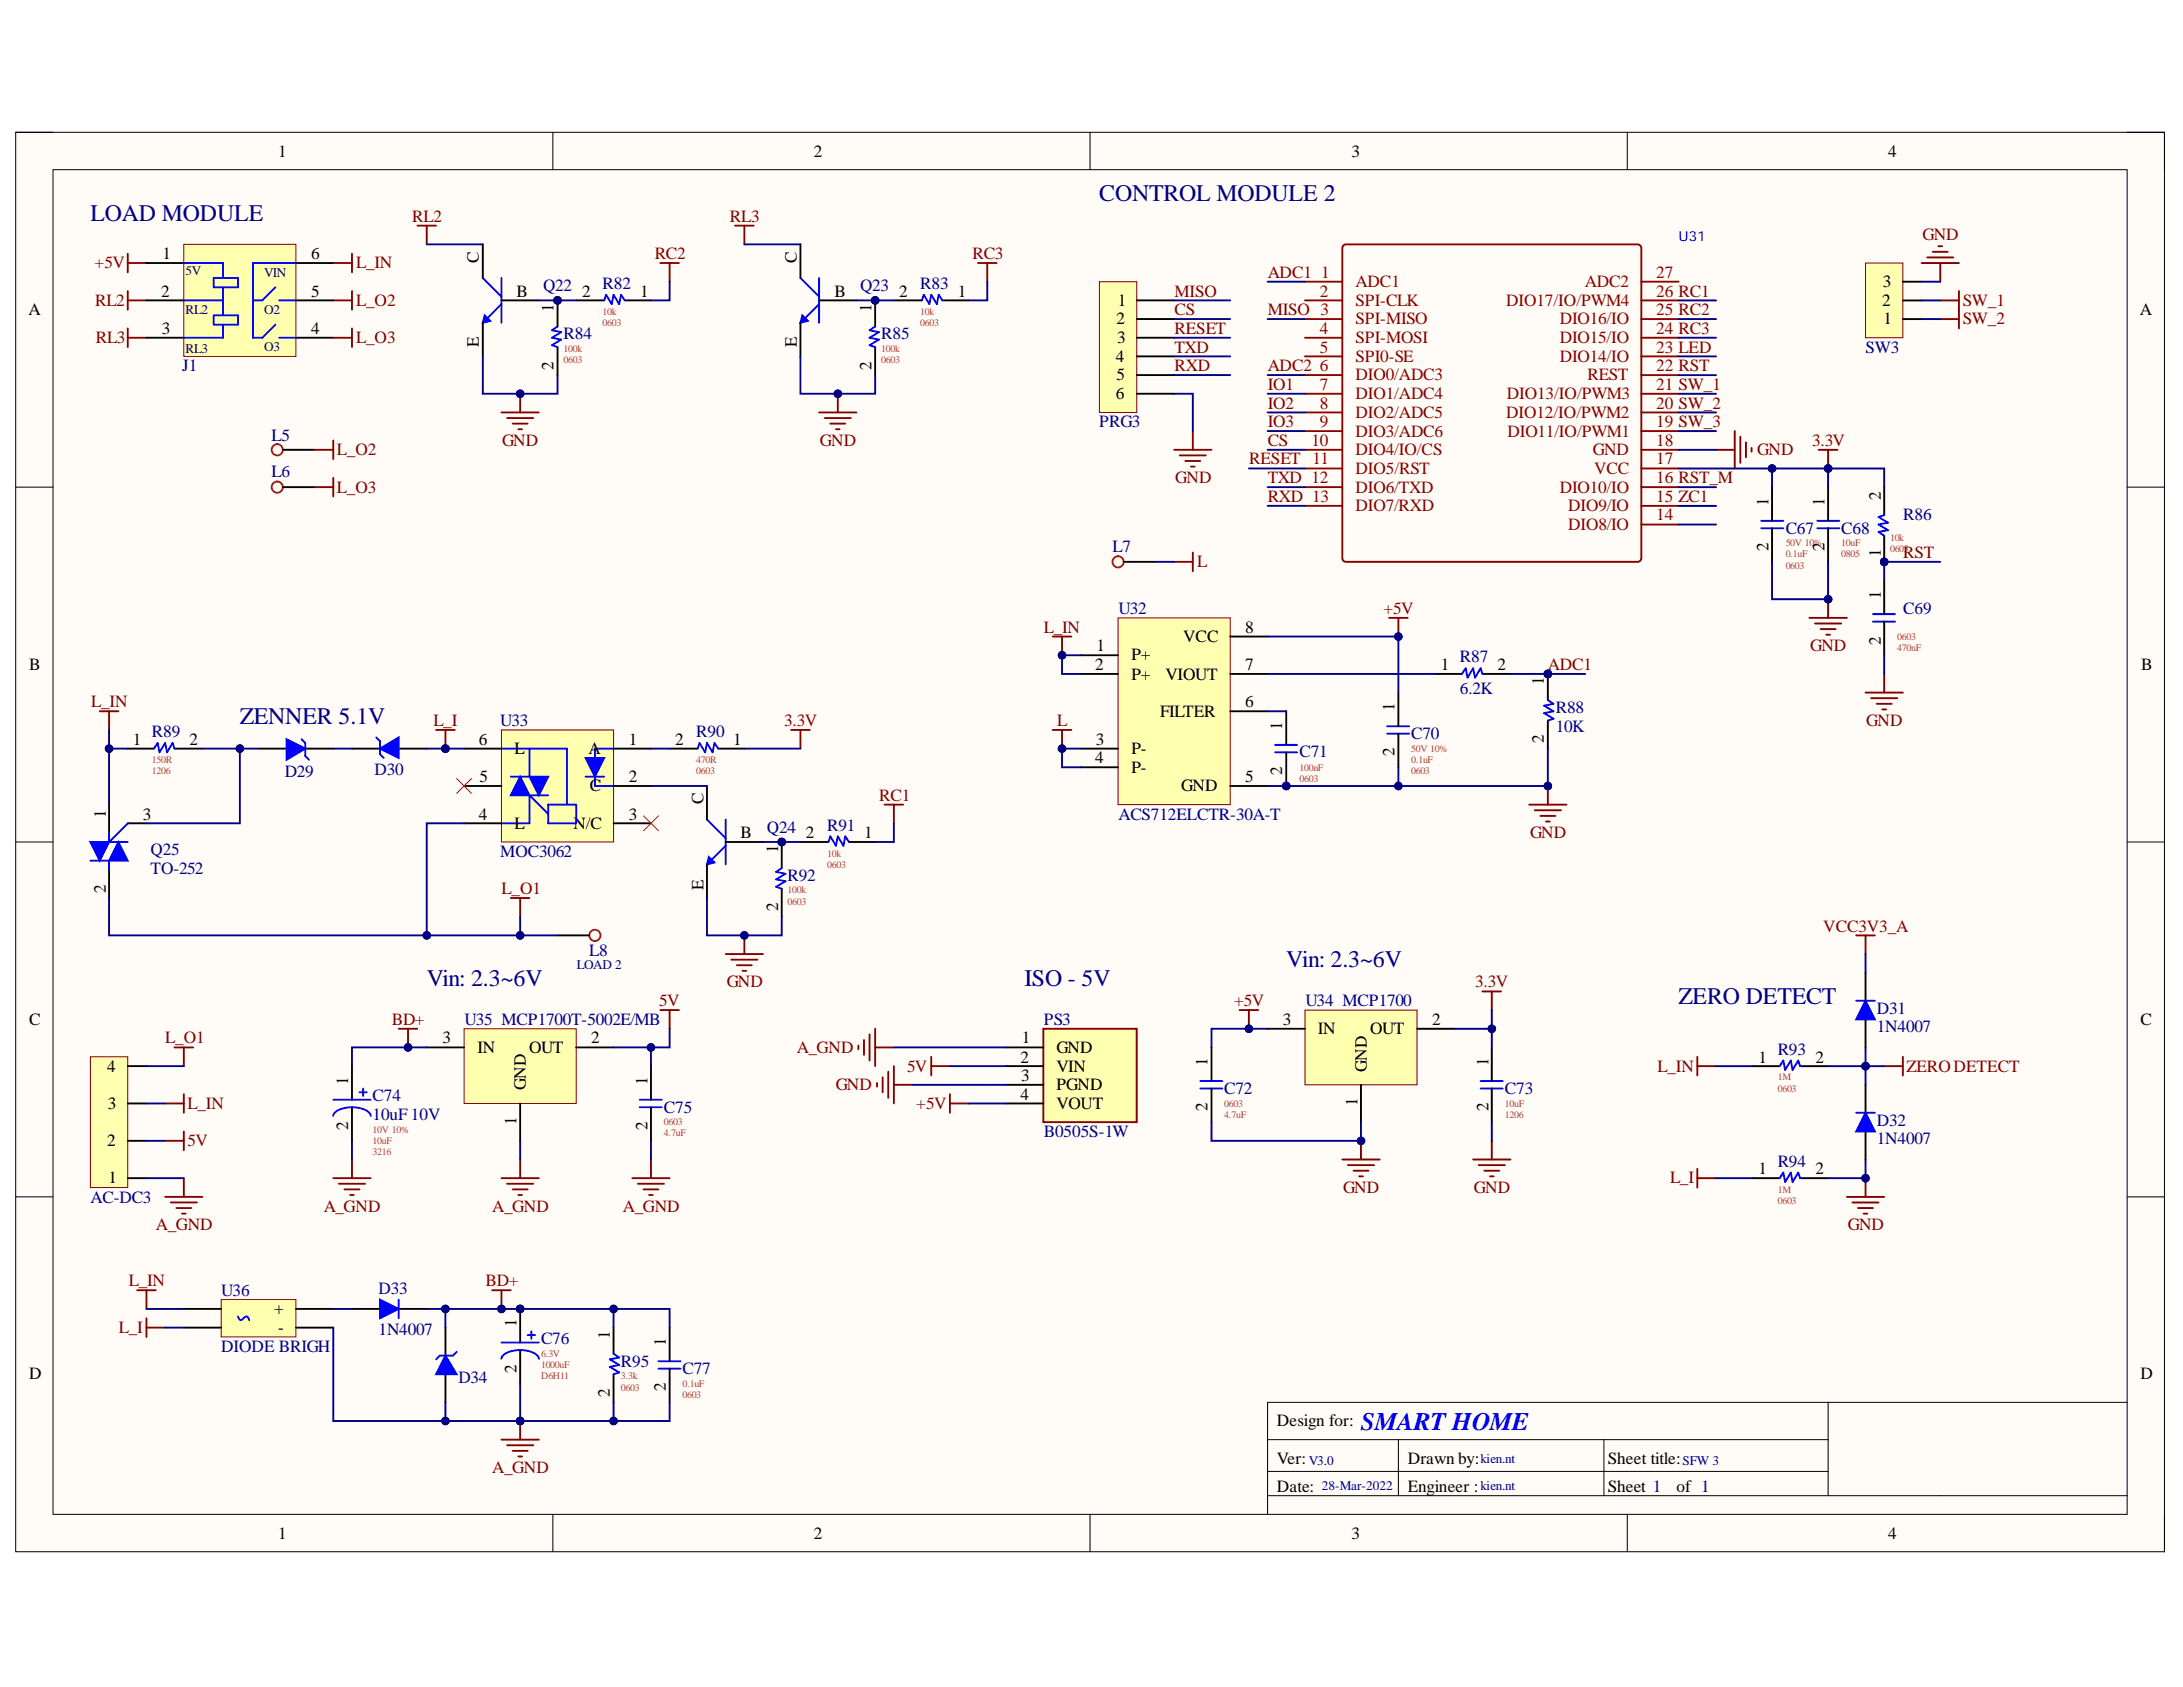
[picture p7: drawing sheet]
<svg xmlns="http://www.w3.org/2000/svg" width="279mm" height="216mm" viewBox="0 0 279 216" stroke-linecap="round" stroke-linejoin="round" font-family="sans-serif">
<defs><g id="words">
<text font-size="3.2" fill="#00f" x="174.2" y="183.1">SMART HOME</text>
<g font-size="3" fill="#000080">
<text x="11.6" y="28.2">LOAD MODULE</text>
<text x="140.7" y="25.8">CONTROL MODULE 2</text>
<text x="30.7" y="92.7">ZENNER 5.1V</text>
<text x="164.6" y="123.8">Vin: 2.3~6V</text>
<text x="54.6" y="126.2">Vin: 2.3~6V</text>
<text x="131.1" y="126.2">ISO - 5V</text>
<text x="214.8" y="128.5">ZERO DETECT</text>
</g>
<g font-size="2.2">
<text x="35.6" y="20">1</text>
<text x="104.2" y="20">2</text>
<text x="173" y="20">3</text>
<text x="241.7" y="20">4</text>
<text x="20.8" y="33.1">1</text>
<text x="39.8" y="33.1">6</text>
<text x="61.3" y="33.6" transform="rotate(-90 61.3 33.6)">C</text>
<text x="102" y="33.6" transform="rotate(-90 102 33.6)">C</text>
<text x="3.6" y="40.3">A</text>
<text x="20.6" y="38">2</text>
<text x="39.8" y="38">5</text>
<text x="66.1" y="38">B</text>
<text x="70.9" y="39.9" transform="rotate(-90 70.9 39.9)">1</text>
<text x="74.5" y="38">2</text>
<text x="81.9" y="38">1</text>
<text x="106.8" y="38">B</text>
<text x="111.5" y="39.9" transform="rotate(-90 111.5 39.9)">1</text>
<text x="115.1" y="38">2</text>
<text x="122.6" y="38">1</text>
<text x="142.9" y="41.5">2</text>
<text x="143.1" y="39.1">1</text>
<text x="240.9" y="39.1">2</text>
<text x="241" y="36.8">3</text>
<text x="241.1" y="41.5">1</text>
<text x="273.9" y="40.3">A</text>
<text x="20.7" y="42.7">3</text>
<text x="39.8" y="42.7">4</text>
<text x="61.3" y="44.5" transform="rotate(-90 61.3 44.5)">E</text>
<text x="70.9" y="47.3" transform="rotate(-90 70.9 47.3)">2</text>
<text x="102" y="44.5" transform="rotate(-90 102 44.5)">E</text>
<text x="111.5" y="47.3" transform="rotate(-90 111.5 47.3)">2</text>
<text x="142.8" y="46.3">4</text>
<text x="143" y="44">3</text>
<text x="142.8" y="51.1">6</text>
<text x="142.9" y="48.7">5</text>
<text x="226.3" y="64.7" transform="rotate(-90 226.3 64.7)">1</text>
<text x="233.5" y="64.7" transform="rotate(-90 233.5 64.7)">1</text>
<text x="240.7" y="64" transform="rotate(-90 240.7 64)">2</text>
<text x="226.3" y="70.5" transform="rotate(-90 226.3 70.5)">2</text>
<text x="233.5" y="70.5" transform="rotate(-90 233.5 70.5)">2</text>
<text x="240.7" y="71.2" transform="rotate(-90 240.7 71.2)">1</text>
<text x="240.7" y="76.7" transform="rotate(-90 240.7 76.7)">1</text>
<text x="140.4" y="83.3">1</text>
<text x="151.4" y="82.1">VCC</text>
<text x="159.4" y="81">8</text>
<text x="240.7" y="82.5" transform="rotate(-90 240.7 82.5)">2</text>
<text x="3.7" y="85.8">B</text>
<text x="140.2" y="85.8">2</text>
<text x="144.8" y="84.5">P+</text>
<text x="144.8" y="87">P+</text>
<text x="149.2" y="87">VIOUT</text>
<text x="159.4" y="85.8">7</text>
<text x="184.4" y="85.8">1</text>
<text x="191.7" y="85.8">2</text>
<text x="197.6" y="87.6" transform="rotate(-90 197.6 87.6)">1</text>
<text x="274" y="85.8">B</text>
<text x="17" y="95.3">1</text>
<text x="24.3" y="95.3">2</text>
<text x="61.3" y="95.3">6</text>
<text x="80.5" y="95.3">1</text>
<text x="86.4" y="95.3">2</text>
<text x="93.9" y="95.3">1</text>
<text x="140.3" y="95.3">3</text>
<text x="148.5" y="91.7">FILTER</text>
<text x="159.4" y="90.5">6</text>
<text x="164.1" y="93.4" transform="rotate(-90 164.1 93.4)">1</text>
<text x="178.5" y="91" transform="rotate(-90 178.5 91)">1</text>
<text x="197.6" y="95.1" transform="rotate(-90 197.6 95.1)">2</text>
<text x="61.4" y="100.1">5</text>
<text x="65.9" y="96.5">L</text>
<text x="75.3" y="96.5">A</text>
<text x="75.5" y="101.2">C</text>
<text x="80.5" y="100.1">2</text>
<text x="140.2" y="97.7">4</text>
<text x="144.8" y="96.5">P-</text>
<text x="144.8" y="98.9">P-</text>
<text x="151.2" y="101.2">GND</text>
<text x="159.4" y="100.1">5</text>
<text x="164.1" y="99.2" transform="rotate(-90 164.1 99.2)">2</text>
<text x="178.5" y="96.8" transform="rotate(-90 178.5 96.8)">2</text>
<text x="13.5" y="104.6" transform="rotate(-90 13.5 104.6)">1</text>
<text x="18.3" y="104.9">3</text>
<text x="61.3" y="104.9">4</text>
<text x="65.9" y="106.1">L</text>
<text x="73.4" y="106.1">N/C</text>
<text x="80.5" y="104.9">3</text>
<text x="90" y="102.9" transform="rotate(-90 90 102.9)">C</text>
<text x="94.8" y="107.2">B</text>
<text x="103.2" y="107.2">2</text>
<text x="110.6" y="107.2">1</text>
<text x="90" y="113.8" transform="rotate(-90 90 113.8)">E</text>
<text x="99.6" y="109.2" transform="rotate(-90 99.6 109.2)">1</text>
<text x="13.5" y="114.3" transform="rotate(-90 13.5 114.3)">2</text>
<text x="99.6" y="116.6" transform="rotate(-90 99.6 116.6)">2</text>
<text x="3.7" y="131.2">C</text>
<text x="164.2" y="131.2">3</text>
<text x="183.3" y="131.2">2</text>
<text x="274" y="131.2">C</text>
<text x="13.7" y="137.2">4</text>
<text x="56.7" y="133.5">3</text>
<text x="61.1" y="134.7">IN</text>
<text x="67.7" y="134.7">OUT</text>
<text x="75.7" y="133.5">2</text>
<text x="130.6" y="136">2</text>
<text x="130.8" y="133.5">1</text>
<text x="135.2" y="134.7">GND</text>
<text x="135.2" y="137.2">VIN</text>
<text x="154.6" y="136.4" transform="rotate(-90 154.6 136.4)">1</text>
<text x="168.7" y="132.3">IN</text>
<text x="174.9" y="137.2" transform="rotate(-90 174.9 137.2)">GND</text>
<text x="175.4" y="132.3">OUT</text>
<text x="190.5" y="136.4" transform="rotate(-90 190.5 136.4)">1</text>
<text x="225.1" y="136">1</text>
<text x="232.4" y="136">2</text>
<text x="13.8" y="141.9">3</text>
<text x="44.6" y="138.9" transform="rotate(-90 44.6 138.9)">1</text>
<text x="66.1" y="143.9" transform="rotate(-90 66.1 143.9)">1</text>
<text x="67.3" y="139.5" transform="rotate(-90 67.3 139.5)">GND</text>
<text x="82.9" y="138.9" transform="rotate(-90 82.9 138.9)">1</text>
<text x="130.6" y="140.7">4</text>
<text x="130.7" y="138.3">3</text>
<text x="135.2" y="139.5">PGND</text>
<text x="135.2" y="141.9">VOUT</text>
<text x="154.6" y="142.2" transform="rotate(-90 154.6 142.2)">2</text>
<text x="173.8" y="141.6" transform="rotate(-90 173.8 141.6)">1</text>
<text x="190.5" y="142.2" transform="rotate(-90 190.5 142.2)">2</text>
<text x="13.7" y="146.7">2</text>
<text x="44.6" y="144.6" transform="rotate(-90 44.6 144.6)">2</text>
<text x="82.9" y="144.6" transform="rotate(-90 82.9 144.6)">2</text>
<text x="13.9" y="151.4">1</text>
<text x="225.1" y="150.3">1</text>
<text x="232.4" y="150.3">2</text>
<text x="35.1" y="168.2">+</text>
<text x="35.6" y="170.6">-</text>
<text x="66.1" y="169.9" transform="rotate(-90 66.1 169.9)">1</text>
<text x="78" y="171.3" transform="rotate(-90 78 171.3)">1</text>
<text x="85.2" y="172.3" transform="rotate(-90 85.2 172.3)">1</text>
<text x="3.7" y="176.5">D</text>
<text x="66.1" y="175.7" transform="rotate(-90 66.1 175.7)">2</text>
<text x="78" y="178.7" transform="rotate(-90 78 178.7)">2</text>
<text x="85.2" y="178.1" transform="rotate(-90 85.2 178.1)">2</text>
<text x="274" y="176.5">D</text>
<text x="163.4" y="182.5">Design for:</text>
<text x="163.4" y="187.4">Ver:</text>
<text x="163.4" y="190.9">Date:</text>
<text x="180.2" y="187.4">Drawn by:</text>
<text x="180.2" y="190.9">Engineer :</text>
<text x="205.8" y="187.4">Sheet title:</text>
<text x="205.8" y="190.9">Sheet 1</text>
<text x="214.6" y="190.9">of 1</text>
<text x="35.6" y="196.9">1</text>
<text x="104.2" y="196.9">2</text>
<text x="173" y="196.9">3</text>
<text x="241.7" y="196.9">4</text>
</g>
<g font-size="2.2" fill="#800000">
<text x="52.8" y="28.4">RL2</text>
<text x="93.4" y="28.4">RL3</text>
<text x="12.1" y="34.3">+5V</text>
<text x="45.6" y="34.3">L_IN</text>
<text x="83.8" y="33.1">RC2</text>
<text x="124.5" y="33.1">RC3</text>
<text x="162.3" y="35.6">ADC1</text>
<text x="246" y="30.8">GND</text>
<text x="12.2" y="39.1">RL2</text>
<text x="45.6" y="39.1">L_O2</text>
<text x="150.3" y="38">MISO</text>
<text x="150.3" y="40.3">CS</text>
<text x="162.3" y="40.3">MISO 3</text>
<text x="251.2" y="39.1">SW_1</text>
<text x="251.2" y="41.5">SW_2</text>
<text x="12.3" y="44">RL3</text>
<text x="45.6" y="44">L_O3</text>
<text x="150.3" y="42.7">RESET</text>
<text x="150.3" y="45.1">TXD</text>
<text x="150.3" y="47.5">RXD</text>
<text x="162.3" y="47.5">ADC2</text>
<text x="162.3" y="49.9">IO1</text>
<text x="162.3" y="52.3">IO2</text>
<text x="43.1" y="58.2">L_O2</text>
<text x="64.3" y="57.1">GND</text>
<text x="104.9" y="57.1">GND</text>
<text x="159.9" y="59.4">RESET 11</text>
<text x="162.3" y="57.1">CS</text>
<text x="162.3" y="54.7">IO3</text>
<text x="224.9" y="58.2">GND</text>
<text x="231.9" y="57.1">3.3V</text>
<text x="43.1" y="63.1">L_O3</text>
<text x="150.4" y="61.9">GND</text>
<text x="162.3" y="64.2">RXD 13</text>
<text x="162.3" y="61.9">TXD 12</text>
<text x="243.6" y="71.4">RST</text>
<text x="153.2" y="72.6">L</text>
<text x="133.6" y="81">L_IN</text>
<text x="177.1" y="78.6">+5V</text>
<text x="231.7" y="83.3">GND</text>
<text x="198.1" y="85.8">ADC1</text>
<text x="11.7" y="90.5">L_IN</text>
<text x="55.5" y="92.9">L_I</text>
<text x="100.4" y="92.9">3.3V</text>
<text x="135.3" y="92.9">L</text>
<text x="238.9" y="92.9">GND</text>
<text x="112.5" y="102.5">RC1</text>
<text x="195.8" y="107.2">GND</text>
<text x="64.2" y="114.4">L_O1</text>
<text x="233.4" y="119.2">VCC3V3_A</text>
<text x="50.1" y="131.2">BD+</text>
<text x="84.4" y="128.8">5V</text>
<text x="93" y="126.3">GND</text>
<text x="157.9" y="128.8">+5V</text>
<text x="188.8" y="126.3">3.3V</text>
<text x="21.1" y="133.5">L_O1</text>
<text x="102" y="134.7">A_GND</text>
<text x="116.1" y="137.2">5V</text>
<text x="212.1" y="137.2">L_IN</text>
<text x="244" y="137.2">ZERODETECT</text>
<text x="24" y="141.9">L_IN</text>
<text x="107" y="139.5">GND</text>
<text x="117.3" y="141.9">+5V</text>
<text x="24" y="146.7">5V</text>
<text x="41.4" y="155.1">A_GND</text>
<text x="63" y="155.1">A_GND</text>
<text x="79.7" y="155.1">A_GND</text>
<text x="171.9" y="152.6">GND</text>
<text x="188.6" y="152.6">GND</text>
<text x="213.7" y="151.4">L_I</text>
<text x="20" y="157.4">A_GND</text>
<text x="236.5" y="157.4">GND</text>
<text x="16.5" y="164.6">L_IN</text>
<text x="62.1" y="164.6">BD+</text>
<text x="15.2" y="170.6">L_I</text>
<text x="63" y="188.5">A_GND</text>
</g>
<g font-size="2.2" fill="#800">
<text x="169.1" y="35.6">1</text>
<text x="212" y="35.6">27</text>
<text x="168.9" y="38">2</text>
<text x="173.5" y="41.5">SPI-MISO</text>
<text x="173.5" y="39.1">SPI-CLK</text>
<text x="173.5" y="36.8">ADC1</text>
<text x="192.8" y="39.1">DIO17/IO/PWM4</text>
<text x="199.6" y="41.5">DIO16/IO</text>
<text x="202.8" y="36.8">ADC2</text>
<text x="212" y="38">26 RC1</text>
<text x="212" y="40.3">25 RC2</text>
<text x="168.9" y="47.5">6</text>
<text x="168.9" y="45.1">5</text>
<text x="168.9" y="42.7">4</text>
<text x="173.5" y="46.3">SPI0-SE</text>
<text x="173.5" y="44">SPI-MOSI</text>
<text x="199.6" y="44">DIO15/IO</text>
<text x="199.6" y="46.3">DIO14/IO</text>
<text x="212" y="42.7">24 RC3</text>
<text x="212" y="45.1">23 LED</text>
<text x="212" y="47.5">22 RST</text>
<text x="168.9" y="52.3">8</text>
<text x="168.9" y="49.9">7</text>
<text x="173.5" y="53.5">DIO2/ADC5</text>
<text x="173.5" y="51.1">DIO1/ADC4</text>
<text x="173.5" y="48.7">DIO0/ADC3</text>
<text x="192.8" y="53.5">DIO12/IO/PWM2</text>
<text x="192.9" y="51.1">DIO13/IO/PWM3</text>
<text x="203.2" y="48.7">REST</text>
<text x="212" y="49.9">21 SW_1</text>
<text x="212" y="52.3">20 SW_2</text>
<text x="167.8" y="57.1">10</text>
<text x="168.9" y="54.7">9</text>
<text x="173.5" y="58.2">DIO4/IO/CS</text>
<text x="173.5" y="55.9">DIO3/ADC6</text>
<text x="192.9" y="55.9">DIO11/IO/PWM1</text>
<text x="203.9" y="58.2">GND</text>
<text x="212" y="54.7">19 SW_3</text>
<text x="212" y="57.1">18</text>
<text x="212" y="59.4">17</text>
<text x="173.5" y="65.4">DIO7/RXD</text>
<text x="173.5" y="63.1">DIO6/TXD</text>
<text x="173.5" y="60.7">DIO5/RST</text>
<text x="199.6" y="63.1">DIO10/IO</text>
<text x="200.7" y="65.4">DIO9/IO</text>
<text x="204" y="60.7">VCC</text>
<text x="212" y="61.9">16 RST_M</text>
<text x="212" y="64.2">15 ZC1</text>
<text x="200.7" y="67.8">DIO8/IO</text>
<text x="212" y="66.6">14</text>
</g>
<g font-size="2.2" fill="#000080">
<text x="69.5" y="37.2">Q22</text>
<text x="77.1" y="37">R82</text>
<text x="110.1" y="37.2">Q23</text>
<text x="117.8" y="37">R83</text>
<text x="23.3" y="47.5">J1</text>
<text x="72.1" y="43.4">R84</text>
<text x="112.8" y="43.4">R85</text>
<text x="238.8" y="45.1">SW3</text>
<text x="34.8" y="56.4">L5</text>
<text x="140.7" y="54.7">PRG3</text>
<text x="34.8" y="61.1">L6</text>
<text x="142.4" y="70.7">L7</text>
<text x="228.5" y="68.3">C67</text>
<text x="235.6" y="68.3">C68</text>
<text x="243.6" y="66.6">R86</text>
<text x="143.1" y="78.6">U32</text>
<text x="243.6" y="78.6">C69</text>
<text x="186.9" y="84.8">R87</text>
<text x="186.9" y="88.8">6.2K</text>
<text x="19.4" y="94.3">R89</text>
<text x="64" y="92.9">U33</text>
<text x="89.1" y="94.3">R90</text>
<text x="180.6" y="94.6">C70</text>
<text x="199.1" y="91.3">R88</text>
<text x="199.1" y="93.6">10K</text>
<text x="36.4" y="99.4">D29</text>
<text x="47.9" y="99.1">D30</text>
<text x="166.3" y="96.9">C71</text>
<text x="98.2" y="106.6">Q24</text>
<text x="105.9" y="106.3">R91</text>
<text x="143.1" y="104.9">ACS712ELCTR-30A-T</text>
<text x="19.3" y="109.4">Q25</text>
<text x="19.3" y="111.8">TO-252</text>
<text x="64" y="109.6">MOC3062</text>
<text x="100.8" y="112.7">R92</text>
<text x="75.4" y="122.3">L8</text>
<text x="59.4" y="131.2">U35 MCP1700T-5002E/MB</text>
<text x="133.6" y="131.2">PS3</text>
<text x="167.1" y="128.8">U34 MCP1700</text>
<text x="240.2" y="129.7">D31</text>
<text x="227.5" y="135">R93</text>
<text x="240.2" y="132.1">1N4007</text>
<text x="47.7" y="141">C74</text>
<text x="47.7" y="143.3">10uF 10V</text>
<text x="85" y="142.4">C75</text>
<text x="156.7" y="140">C72</text>
<text x="192.6" y="140">C73</text>
<text x="133.6" y="145.5">B0505S-1W</text>
<text x="227.5" y="149.3">R94</text>
<text x="240.2" y="144.1">D32</text>
<text x="240.2" y="146.5">1N4007</text>
<text x="11.6" y="153.9">AC-DC3</text>
<text x="28.3" y="165.8">U36</text>
<text x="48.4" y="165.6">D33</text>
<text x="28.3" y="173">DIODE BRIGH</text>
<text x="48.4" y="170.8">1N4007</text>
<text x="69.2" y="172.1">C76</text>
<text x="58.7" y="177.1">D34</text>
<text x="79.5" y="174.9">R95</text>
<text x="87.3" y="175.9">C77</text>
</g>
<text font-size="1.8" fill="#00f" x="214.8" y="30.9">U31</text>
<g font-size="1.7" fill="#000080">
<text x="23.8" y="35.2">5V</text>
<text x="33.8" y="35.4">VIN</text>
<text x="23.8" y="40.2">RL2</text>
<text x="33.8" y="40.2">O2</text>
<text x="23.8" y="45.2">RL3</text>
<text x="33.8" y="45">O3</text>
<text x="73.8" y="124.1">LOAD 2</text>
<text x="167.5" y="187.4">V3.0</text>
<text x="169.2" y="190.7">28-Mar-2022</text>
<text x="189.5" y="187.2">kien.nt</text>
<text x="189.5" y="190.7">kien.nt</text>
<text x="215.4" y="187.4">SFW 3</text>
</g>
<g font-size="1.3" fill="#cc4125">
<text x="77.1" y="40.3">10k</text>
<text x="77.1" y="41.7">0603</text>
<text x="117.8" y="40.3">10k</text>
<text x="117.8" y="41.7">0603</text>
<text x="72.1" y="45.1">100k</text>
<text x="72.1" y="46.5">0603</text>
<text x="112.8" y="45.1">100k</text>
<text x="112.8" y="46.5">0603</text>
<text x="228.5" y="69.9">50V 10%</text>
<text x="228.5" y="71.3">0.1uF</text>
<text x="235.6" y="69.9">10uF</text>
<text x="235.6" y="71.3">0805</text>
<text x="241.9" y="69.2">10k</text>
<text x="241.9" y="70.7">0603</text>
<text x="228.5" y="72.8">0603</text>
<text x="242.8" y="81.9">0603</text>
<text x="242.8" y="83.3">470nF</text>
<text x="19.4" y="97.6">150R</text>
<text x="19.4" y="99.1">1206</text>
<text x="89.1" y="97.6">470R</text>
<text x="89.1" y="99.1">0603</text>
<text x="166.3" y="98.6">100nF</text>
<text x="166.3" y="100.1">0603</text>
<text x="180.6" y="96.2">50V 10%</text>
<text x="180.6" y="97.6">0.1uF</text>
<text x="180.6" y="99.1">0603</text>
<text x="105.9" y="109.6">10k</text>
<text x="105.9" y="111.1">0603</text>
<text x="100.8" y="114.3">100k</text>
<text x="100.8" y="115.8">0603</text>
<text x="156.7" y="141.6">0603</text>
<text x="156.7" y="143.1">4.7uF</text>
<text x="192.6" y="141.6">10uF</text>
<text x="192.6" y="143.1">1206</text>
<text x="227.5" y="138.3">1M</text>
<text x="227.5" y="139.7">0603</text>
<text x="47.7" y="144.9">10V 10%</text>
<text x="47.7" y="146.4">10uF</text>
<text x="47.7" y="147.8">3216</text>
<text x="85" y="144">0603</text>
<text x="85" y="145.4">4.7uF</text>
<text x="227.5" y="152.6">1M</text>
<text x="227.5" y="154.1">0603</text>
<text x="69.2" y="173.7">6.3V</text>
<text x="69.2" y="175.1">1000uF</text>
<text x="69.2" y="176.5">D6H11</text>
<text x="79.5" y="176.5">3.3k</text>
<text x="79.5" y="178">0603</text>
<text x="87.3" y="177.5">0.1uF</text>
<text x="87.3" y="178.9">0603</text>
</g>
</g></defs>
<path d="M2 16.9h275v181.7h-275z" fill-rule="evenodd" fill="#fffcf8"/>
<path d="M2 16.9h275v181.7h-275z" fill="none" stroke="#000" stroke-width=".13"/>
<path d="M6.8 21.7h265.4v172.1h-265.4z" fill-rule="evenodd" fill="#fffcf8"/>
<g fill="none" stroke="#000" stroke-width=".13">
<path d="M2 16.9h4.8M70.8 16.9v4.8M139.5 16.9v4.8M208.3 16.9v4.8M272.2 16.9h4.8v4.8M6.8 21.7h265.4v172.1h-265.4zM2 62.3h4.8M272.2 62.3h4.8M2 107.8h4.8M272.2 107.8h4.8M2 153.2h4.8M272.2 153.2h4.8"/>
<path d="M70.8 193.8v4.8M139.5 193.8v4.8M208.3 193.8v4.8M277 193.8v4.8"/>
</g>
<circle cx="143.1" cy="71.9" r=".72" fill="none" stroke="#f00" stroke-width=".24"/>
<path d="M143.8 71.9h4.1" fill="none" stroke="#000" stroke-width=".24"/>
<path d="M134.7 93.4h2.4M135.9 93.4v2.4" fill="none" stroke="#800000" stroke-width=".24"/>
<circle cx="135.9" cy="95.8" r=".48" fill="#000080"/>
<circle cx="135.9" cy="95.8" r=".48" fill="none" stroke="#000080" stroke-width=".13"/>
<path d="M248.3 38.4h2.4M250.7 37.2v2.4" fill="none" stroke="#800000" stroke-width=".24"/>
<path d="M143.1 79.1h14.4v23.9h-14.4z" fill-rule="evenodd" fill="#ffffb0"/>
<path d="M143.1 79.1h14.4v23.9h-14.4z" fill="none" stroke="#800000" stroke-width=".13"/>
<path d="M138.3 83.9h4.8M138.3 86.2h4.8M138.3 95.8h4.8M138.3 98.2h4.8M157.5 86.2h4.7M157.5 81.5h4.7M157.5 91h4.7M179 88.6v4.3M179 93.9v4.3M157.5 100.6h4.7" fill="none" stroke="#000" stroke-width=".24"/>
<path d="M177.5 92.9h2.9M177.5 93.9h2.9" fill="none" stroke="#00f" stroke-width=".24"/>
<path d="M195.7 103h4.8M196.4 103.7h3.4M197.2 104.4h1.9M197.9 105.1h.5M198.1 100.6v2.4" fill="none" stroke="#800000" stroke-width=".24"/>
<circle cx="198.1" cy="100.6" r=".48" fill="#000080"/>
<circle cx="198.1" cy="100.6" r=".48" fill="none" stroke="#000080" stroke-width=".13"/>
<circle cx="164.6" cy="100.6" r=".48" fill="#000080"/>
<circle cx="164.6" cy="100.6" r=".48" fill="none" stroke="#000080" stroke-width=".13"/>
<path d="M163.2 95.3h2.8M163.2 96.3h2.8" fill="none" stroke="#00f" stroke-width=".24"/>
<path d="M164.6 91v4.3M164.6 96.3v4.3" fill="none" stroke="#000" stroke-width=".24"/>
<circle cx="164.6" cy="100.6" r=".48" fill="#000080"/>
<circle cx="164.6" cy="100.6" r=".48" fill="none" stroke="#000080" stroke-width=".13"/>
<path d="M238.8 33.7h4.7v9.5h-4.7z" fill-rule="evenodd" fill="#ffffb0"/>
<path d="M238.8 33.7h4.7v9.5h-4.7z" fill="none" stroke="#800000" stroke-width=".13"/>
<path d="M243.5 38.4h2.4M243.5 36.1h2.4M243.5 40.8h2.4" fill="none" stroke="#000" stroke-width=".24"/>
<path d="M250.7 39.6v2.4M248.3 40.8h2.4M134.7 81.5h2.4M135.9 81.5v2.4" fill="none" stroke="#800000" stroke-width=".24"/>
<circle cx="135.9" cy="83.9" r=".48" fill="#000080"/>
<circle cx="135.9" cy="83.9" r=".48" fill="none" stroke="#000080" stroke-width=".13"/>
<path d="M11.6 135.2h4.8v16.8h-4.8z" fill-rule="evenodd" fill="#ffffb0"/>
<path d="M11.6 135.2h4.8v16.8h-4.8z" fill="none" stroke="#800000" stroke-width=".13"/>
<path d="M73.7 38.4h3.6M80 38.4h3.3M16.4 136.4h2.3M16.4 150.8h2.3M16.4 146h2.3M16.4 141.2h2.3" fill="none" stroke="#000" stroke-width=".24"/>
<g fill="none" stroke="#800000" stroke-width=".24">
<path d="M22.3 134h2.4M23.5 134v2.4M189.7 126.9h2.4M190.9 126.9v2.4M21.1 141.2h2.4M21.1 146h2.4M21.1 153.2h4.8M21.9 153.9h3.3M22.6 154.6h1.9M23.3 155.3h.5M23.5 140v2.4M23.5 144.8v2.4"/>
<path d="M23.5 150.8v2.4"/>
</g>
<path d="M77.3 38.4l.3-.7 .7 1.2 .2-1.2 .7 1.2 .3-1.2 .5 .7" fill="none" stroke="#00f" stroke-width=".24"/>
<circle cx="71.4" cy="38.4" r=".48" fill="#000080"/>
<circle cx="71.4" cy="38.4" r=".48" fill="none" stroke="#000080" stroke-width=".13"/>
<path d="M71.4 38.4v3.4" fill="none" stroke="#000" stroke-width=".24"/>
<circle cx="71.4" cy="38.4" r=".48" fill="#000080"/>
<circle cx="71.4" cy="38.4" r=".48" fill="none" stroke="#000080" stroke-width=".13"/>
<path d="M71.4 44.4v3.6" fill="none" stroke="#000" stroke-width=".24"/>
<path d="M71.4 41.8l-.8 .5 1.2 .2-1.2 .7 1.2 .3-1.2 .7 .8 .2" fill="none" stroke="#00f" stroke-width=".24"/>
<path d="M84.5 33.7h2.4M85.7 33.7v2.4M64.2 52.8h4.8M64.9 53.5h3.3M65.6 54.2h1.9M66.3 54.9h.5M66.6 50.4v2.4" fill="none" stroke="#800000" stroke-width=".24"/>
<circle cx="66.6" cy="50.4" r=".48" fill="#000080"/>
<circle cx="66.6" cy="50.4" r=".48" fill="none" stroke="#000080" stroke-width=".13"/>
<path d="M61.8 35.6l2.4 2.4M64.2 35.6v5.7M64.2 38.9l-2.4 2.4" fill="none" stroke="#00f" stroke-width=".24"/>
<path d="M62 40.4l.7 .7-.9 .2z" fill="#00f"/>
<path d="M62 40.4l.7 .7-.9 .2z" fill="none" stroke="#00f" stroke-width=".24"/>
<path d="M61.8 31.3v4.3M64.2 38.4h4.8M61.8 41.3v4.3" fill="none" stroke="#000" stroke-width=".24"/>
<path d="M28.3 166.3h9.6v4.8h-9.6z" fill-rule="evenodd" fill="#ffffb0"/>
<path d="M28.3 166.3h9.6v4.8h-9.6z" fill="none" stroke="#800000" stroke-width=".13"/>
<path d="M23.5 167.5h4.8M23.5 169.9h4.8M37.9 167.5h4.8M37.9 169.9h4.8M45.1 167.5h3.5M51 167.5h3.6" fill="none" stroke="#000" stroke-width=".24"/>
<path d="M30.5 168.5v.1a.36 .36 0 0 0 .3 .3 .36 .36 0 0 0 .4-.2l.2-.2a.31 .31 0 0 1 .4 .3l.1 .1M51 166.3v2.4" fill="none" stroke="#00f" stroke-width=".24"/>
<path d="M17.5 165.1h2.4M18.7 165.1v2.4M18.7 168.7v2.4M18.7 169.9h2.4" fill="none" stroke="#800000" stroke-width=".24"/>
<path d="M48.6 166.3l2.4 1.2-2.4 1.2z" fill="#00f"/>
<path d="M48.6 166.3l2.4 1.2-2.4 1.2z" fill="none" stroke="#00f" stroke-width=".24"/>
<path d="M63 165.1h2.4M64.2 165.1v2.4" fill="none" stroke="#800000" stroke-width=".24"/>
<circle cx="64.2" cy="167.5" r=".48" fill="#000080"/>
<circle cx="64.2" cy="167.5" r=".48" fill="none" stroke="#000080" stroke-width=".13"/>
<circle cx="66.6" cy="167.5" r=".48" fill="#000080"/>
<circle cx="66.6" cy="167.5" r=".48" fill="none" stroke="#000080" stroke-width=".13"/>
<path d="M66.6 167.5v4.3" fill="none" stroke="#000" stroke-width=".24"/>
<circle cx="66.6" cy="167.5" r=".48" fill="#000080"/>
<circle cx="66.6" cy="167.5" r=".48" fill="none" stroke="#000080" stroke-width=".13"/>
<path d="M66.6 172.8v4.3" fill="none" stroke="#000" stroke-width=".24"/>
<path d="M64.2 173.9a2.21 2.21 0 0 1 2.2-1.1 3.1 3.1 0 0 1 2.5 .8l.1 .3M64.2 171.8h4.8M67.5 170.9h1M68 170.4v.9" fill="none" stroke="#00f" stroke-width=".24"/>
<path d="M101.3 93.4h2.3M102.4 93.4v2.4" fill="none" stroke="#800000" stroke-width=".24"/>
<path d="M64.2 93.4h14.3v14.4h-14.3z" fill-rule="evenodd" fill="#ffffb0"/>
<path d="M64.2 93.4h14.3v14.4h-14.3z" fill="none" stroke="#800000" stroke-width=".13"/>
<path d="M74.9 99.4h2.4" fill="none" stroke="#00f" stroke-width=".24"/>
<path d="M74.9 97h2.4l-1.2 2.4z" fill="#00f"/>
<path d="M65.4 99.4h2.4M74.9 97h2.4l-1.2 2.4z" fill="none" stroke="#00f" stroke-width=".24"/>
<path d="M66.6 99.4l1.2 2.4h-2.4z" fill="#00f"/>
<path d="M66.6 99.4l1.2 2.4h-2.4zM67.8 101.8h2.4" fill="none" stroke="#00f" stroke-width=".24"/>
<path d="M67.8 99.4h2.4l-1.2 2.4z" fill="#00f"/>
<path d="M64.2 95.8h8.4v7.2M67.8 99.4h2.4l-1.2 2.4zM67.8 95.8v3.6M78.5 95.8h-2.4v4.8h2.4M70.2 104.2l-2.4-2.4v3.6h-3.6M70.2 103h3.5v2.4h-3.5z" fill="none" stroke="#00f" stroke-width=".24"/>
<path d="M45.1 95.8h3.5M51 95.8h3.6M59.4 95.8h4.8M78.5 95.8h4.8M59.4 100.6h4.8M59.4 105.4h4.8M78.5 100.6h4.8M78.5 105.4h4.8" fill="none" stroke="#000" stroke-width=".24"/>
<path d="M48.6 95.8l2.4-1.4v2.6z" fill="#00f"/>
<path d="M48.2 94.4l.4 .5v1.6l.5 .5M48.6 95.8l2.4-1.4v2.6z" fill="none" stroke="#00f" stroke-width=".24"/>
<path d="M33.1 95.8h3.6M39.1 95.8h3.6" fill="none" stroke="#000" stroke-width=".24"/>
<path d="M36.7 94.6l2.4 1.2-2.4 1.4z" fill="#00f"/>
<path d="M36.7 94.6l2.4 1.2-2.4 1.4zM38.6 94.6l.5 .5v1.7l.4 .4M11.6 110.1h2.4" fill="none" stroke="#00f" stroke-width=".24"/>
<path d="M65.4 114.9h2.4M66.6 114.9v2.4" fill="none" stroke="#800000" stroke-width=".24"/>
<path d="M11.6 107.8h2.4l-1.2 2.3z" fill="#00f"/>
<path d="M11.6 107.8h2.4l-1.2 2.3zM14 107.8h2.4" fill="none" stroke="#00f" stroke-width=".24"/>
<path d="M15.2 107.8l1.2 2.3h-2.4z" fill="#00f"/>
<path d="M89.3 95.8l.2-.7 .7 1.2 .3-1.2 .7 1.2 .2-1.2 .5 .7M14 110.1v1.2M15.2 107.8l1.2 2.3h-2.4zM16.4 105.4l-2.4 2.4v-1.2M106 107.8l.3-.8 .7 1.2 .2-1.2 .7 1.2 .3-1.2 .5 .8" fill="none" stroke="#00f" stroke-width=".24"/>
<path d="M85.7 95.8h3.6M91.9 95.8h3.4M14 103v3.6M14 111.3v3.6M16.4 105.4h2.3M102.4 107.8h3.6M108.7 107.8h3.3" fill="none" stroke="#000" stroke-width=".24"/>
<circle cx="100.1" cy="107.8" r=".48" fill="#000080"/>
<circle cx="100.1" cy="107.8" r=".48" fill="none" stroke="#000080" stroke-width=".13"/>
<path d="M100.1 107.8v3.3" fill="none" stroke="#000" stroke-width=".24"/>
<circle cx="100.1" cy="107.8" r=".48" fill="#000080"/>
<circle cx="100.1" cy="107.8" r=".48" fill="none" stroke="#000080" stroke-width=".13"/>
<path d="M71.4 119.7h4M100.1 113.7v3.6" fill="none" stroke="#000" stroke-width=".24"/>
<path d="M100.1 111.1l-.8 .5 1.2 .2-1.2 .7 1.2 .3-1.2 .7 .8 .2" fill="none" stroke="#00f" stroke-width=".24"/>
<path d="M12.8 91h2.4M14 91v2.4M95.3 119.7v2.4M113.2 103h2.4M114.4 103v2.4M92.9 122.1h4.8M93.6 122.8h3.3M94.3 123.5h1.9M95 124.3h.5" fill="none" stroke="#800000" stroke-width=".24"/>
<circle cx="76.1" cy="119.7" r=".72" fill="none" stroke="#f00" stroke-width=".24"/>
<circle cx="95.3" cy="119.7" r=".48" fill="#000080"/>
<circle cx="95.3" cy="119.7" r=".48" fill="none" stroke="#000080" stroke-width=".13"/>
<path d="M58.4 99.6l2 1.9M60.4 99.6l-2 1.9M82.4 104.4l1.9 1.9M84.3 104.4l-1.9 1.9" fill="none" stroke="#f00" stroke-width=".13"/>
<path d="M90.5 104.9l2.4 2.4M92.9 104.9v5.7M92.9 108.2l-2.4 2.4" fill="none" stroke="#00f" stroke-width=".24"/>
<path d="M90.7 109.7l.7 .7-.9 .2z" fill="#00f"/>
<path d="M90.7 109.7l.7 .7-.9 .2z" fill="none" stroke="#00f" stroke-width=".24"/>
<path d="M90.5 100.6v4.3M90.5 110.6v4.3M92.9 107.8h4.8" fill="none" stroke="#000" stroke-width=".24"/>
<path d="M55.8 93.4h2.4M57 93.4v2.4" fill="none" stroke="#800000" stroke-width=".24"/>
<circle cx="57" cy="95.8" r=".48" fill="#000080"/>
<circle cx="57" cy="95.8" r=".48" fill="none" stroke="#000080" stroke-width=".13"/>
<path d="M150.3 71.9h2.4M152.7 70.7v2.4" fill="none" stroke="#800000" stroke-width=".24"/>
<path d="M167 129.3h14.4v9.5h-14.4z" fill-rule="evenodd" fill="#ffffb0"/>
<path d="M167 129.3h14.4v9.5h-14.4z" fill="none" stroke="#800000" stroke-width=".13"/>
<path d="M162.2 131.7h4.8M174.2 138.8v4.8M181.4 131.7h4.8M190.9 134v4.4M190.9 139.3v4.3" fill="none" stroke="#000" stroke-width=".24"/>
<path d="M189.5 138.4h2.8M189.5 139.3h2.8" fill="none" stroke="#00f" stroke-width=".24"/>
<path d="M133.5 131.7h12v11.9h-12z" fill-rule="evenodd" fill="#ffffb0"/>
<path d="M51 131.7h2.4M52.2 131.7v2.3M133.5 131.7h12v11.9h-12z" fill="none" stroke="#800000" stroke-width=".24"/>
<path d="M128.8 134h4.7M128.8 136.4h4.7M128.8 138.8h4.7M128.8 141.2h4.7" fill="none" stroke="#000" stroke-width=".24"/>
<circle cx="52.2" cy="134.1" r=".48" fill="#000080"/>
<circle cx="52.2" cy="134.1" r=".48" fill="none" stroke="#000080" stroke-width=".13"/>
<path d="M84.5 129.3h2.4M85.7 129.3v2.4M64.2 150.8h4.8M64.9 151.5h3.3M65.6 152.2h1.9M66.3 152.9h.5M66.6 148.4v2.4M80.9 150.8h4.8M81.6 151.5h3.4M82.4 152.2h1.9M83.1 152.9h.5M83.3 148.4v2.4" fill="none" stroke="#800000" stroke-width=".24"/>
<path d="M59.4 131.7h14.3v9.5h-14.3z" fill-rule="evenodd" fill="#ffffb0"/>
<path d="M59.4 131.7h14.3v9.5h-14.3z" fill="none" stroke="#800000" stroke-width=".13"/>
<path d="M54.6 134h4.8M73.7 134h4.8M66.6 141.2v4.8" fill="none" stroke="#000" stroke-width=".24"/>
<path d="M158.6 129.3h2.4M159.8 129.3v2.4M121.6 140v2.4M121.6 141.2h2.4" fill="none" stroke="#800000" stroke-width=".24"/>
<circle cx="159.8" cy="131.7" r=".48" fill="#000080"/>
<circle cx="159.8" cy="131.7" r=".48" fill="none" stroke="#000080" stroke-width=".13"/>
<path d="M171.8 148.4h4.8M172.5 149.1h3.4M173.2 149.8h2M174 150.5h.4M174.2 146v2.4" fill="none" stroke="#800000" stroke-width=".24"/>
<circle cx="174.2" cy="146" r=".48" fill="#000080"/>
<circle cx="174.2" cy="146" r=".48" fill="none" stroke="#000080" stroke-width=".13"/>
<g fill="none" stroke="#800000" stroke-width=".24">
<path d="M177.8 79.1h2.4M179 79.1v2.4M109.9 133.8v.5M110.6 133.1v1.9M111.3 132.4v3.3M112 131.7v4.7M112 134h2.4M112.2 138.6v.5M113 137.9v1.9M113.7 137.2v3.3M114.4 136.4v4.8M114.4 138.8h2.4"/>
<path d="M119.2 135.2v2.4M119.2 136.4h2.4M188.5 148.4h4.8M189.3 149.1h3.3M190 149.8h1.9M190.7 150.5h.5M190.9 146v2.4"/>
</g>
<circle cx="179" cy="81.5" r=".48" fill="#000080"/>
<circle cx="179" cy="81.5" r=".48" fill="none" stroke="#000080" stroke-width=".13"/>
<path d="M42.7 150.8h4.7M43.4 151.5h3.3M44.1 152.2h1.9M44.8 152.9h.5M45.1 148.4v2.4M64.2 184.2h4.8M64.9 185h3.4M65.6 185.7h1.9M66.3 186.4h.5M66.6 181.9v2.3" fill="none" stroke="#800000" stroke-width=".24"/>
<path d="M45.1 136.4v4.3M83.3 136.4v4.3M155.1 134v4.4M155.1 139.3v4.3M45.1 141.7v4.3M83.3 141.7v4.3" fill="none" stroke="#000" stroke-width=".24"/>
<path d="M46 139.8h1M46.5 139.3v1M153.6 138.4h2.8M153.6 139.3h2.8M42.6 142.8a1.44 1.44 0 0 1 1.2-.9 4.1 4.1 0 0 1 3.3 .3l.2 .3 .2 .3M42.7 140.7h4.7M81.9 140.7h2.8M81.9 141.7h2.8" fill="none" stroke="#00f" stroke-width=".24"/>
<circle cx="66.6" cy="181.9" r=".48" fill="#000080"/>
<circle cx="66.6" cy="181.9" r=".48" fill="none" stroke="#000080" stroke-width=".13"/>
<path d="M57 169.9v3.6M57 175.9v3.6M78.5 169.9v3.3M78.5 175.9v3.6M85.7 169.9v4.3M85.7 175.2v4.3" fill="none" stroke="#000" stroke-width=".24"/>
<path d="M78.5 173.2l.7 .5-1.1 .3 1.1 .7-1.1 .2 1.1 .7-.7 .3M84.3 174.2h2.8M84.3 175.2h2.8" fill="none" stroke="#00f" stroke-width=".24"/>
<path d="M57 173.5l1.4 2.4h-2.6z" fill="#00f"/>
<path d="M57 173.5l1.4 2.4h-2.6zM58.4 173l-.4 .5h-1.7l-.5 .5" fill="none" stroke="#00f" stroke-width=".24"/>
<path d="M245.9 33.7h4.8M246.7 32.9h3.3M247.4 32.2h1.9M248.1 31.5h.5M248.3 33.7v2.4M232.8 57.6h2.4M234 57.6v2.4" fill="none" stroke="#800000" stroke-width=".24"/>
<circle cx="234" cy="60" r=".48" fill="#000080"/>
<circle cx="234" cy="60" r=".48" fill="none" stroke="#000080" stroke-width=".13"/>
<path d="M231.6 79.1h4.8M232.3 79.8h3.4M234 76.7v2.4M233 80.5h1.9M233.7 81.2h.5" fill="none" stroke="#800000" stroke-width=".24"/>
<circle cx="234" cy="76.7" r=".48" fill="#000080"/>
<circle cx="234" cy="76.7" r=".48" fill="none" stroke="#000080" stroke-width=".13"/>
<path d="M225.4 66.7h2.8M225.4 67.6h2.8M232.6 66.7h2.8M232.6 67.6h2.8M239.7 78.6h2.8M239.7 79.6h2.8" fill="none" stroke="#00f" stroke-width=".24"/>
<path d="M226.8 62.3v4.4M226.8 67.6v4.3M234 62.3v4.4M234 67.6v4.3M241.2 74.3v4.3M241.2 79.6v4.3" fill="none" stroke="#000" stroke-width=".24"/>
<path d="M238.8 88.6h4.7M239.5 89.4h3.3M240.2 90.1h1.9M240.9 90.8h.5M241.2 86.2v2.4" fill="none" stroke="#800000" stroke-width=".24"/>
<circle cx="241.2" cy="71.9" r=".48" fill="#000080"/>
<circle cx="241.2" cy="71.9" r=".48" fill="none" stroke="#000080" stroke-width=".13"/>
<path d="M241.2 68.6v3.3" fill="none" stroke="#000" stroke-width=".24"/>
<circle cx="241.2" cy="71.9" r=".48" fill="#000080"/>
<circle cx="241.2" cy="71.9" r=".48" fill="none" stroke="#000080" stroke-width=".13"/>
<path d="M241.2 62.3v3.6" fill="none" stroke="#000" stroke-width=".24"/>
<path d="M241.2 65.9l-.8 .3 1.2 .7-1.2 .2 1.2 .7-1.2 .3 .8 .5" fill="none" stroke="#00f" stroke-width=".24"/>
<path d="M150.3 57.6h4.8M151 58.3h3.3M151.7 59h1.9M152.4 59.7h.5M152.7 55.2v2.4" fill="none" stroke="#800000" stroke-width=".24"/>
<path d="M140.7 36.1h4.8v16.7h-4.8z" fill-rule="evenodd" fill="#ffffb0"/>
<path d="M140.7 36.1h4.8v16.7h-4.8z" fill="none" stroke="#800000" stroke-width=".13"/>
<path d="M145.5 38.4h4.8M145.5 40.8h4.8M145.5 43.2h4.8M145.5 45.6h4.8M145.5 48h4.8M145.5 50.4h4.8M183.8 86.2h3.3M189.7 86.2h3.6" fill="none" stroke="#000" stroke-width=".24"/>
<g fill="none" stroke="#800" stroke-width=".24">
<path d="M167 36.1h4.8M167 38.4h4.8M171.9 31.5l.4-.2h37.3l.4 .2 .1 .3v39.6l-.1 .3-.2 .1-.2 .1h-37.3l-.4-.2-.1-.3v-39.6zM210.1 36.1h4.7M210.1 38.4h4.7M167 40.8h4.8M167 43.2h4.8M167 45.6h4.8M167 48h4.8M167 50.4h4.8M167 52.8h4.8M167 55.2h4.8"/>
<path d="M167 57.6h4.8M167 60h4.8M210.1 40.8h4.7M210.1 43.2h4.7M210.1 45.6h4.7M210.1 48h4.7M210.1 50.4h4.7M210.1 52.8h4.7M210.1 55.2h4.7M210.1 57.6h4.7M210.1 60h4.7M167 62.3h4.8"/>
<path d="M167 64.7h4.8M210.1 62.3h4.7M210.1 64.7h4.7M210.1 67.1h4.7"/>
</g>
<path d="M219.6 57.6h2.4M222 55.2v4.8M222.7 55.9v3.3M223.5 56.6v1.9M224.2 57.3v.5" fill="none" stroke="#800000" stroke-width=".24"/>
<path d="M187.1 86.2l.5-.7 .2 1.2 .7-1.2 .3 1.2 .7-1.2 .2 .7" fill="none" stroke="#00f" stroke-width=".24"/>
<circle cx="198.1" cy="86.2" r=".48" fill="#000080"/>
<circle cx="198.1" cy="86.2" r=".48" fill="none" stroke="#000080" stroke-width=".13"/>
<path d="M198.1 86.2v3.4" fill="none" stroke="#000" stroke-width=".24"/>
<circle cx="198.1" cy="86.2" r=".48" fill="#000080"/>
<circle cx="198.1" cy="86.2" r=".48" fill="none" stroke="#000080" stroke-width=".13"/>
<path d="M198.1 92.2v3.6" fill="none" stroke="#000" stroke-width=".24"/>
<path d="M198.1 89.6l.7 .5-1.2 .2 1.2 .7-1.2 .3 1.2 .7-.7 .2" fill="none" stroke="#00f" stroke-width=".24"/>
<circle cx="198.1" cy="86.2" r=".48" fill="#000080"/>
<circle cx="198.1" cy="86.2" r=".48" fill="none" stroke="#000080" stroke-width=".13"/>
<path d="M234 179.5v11.9M272.2 179.5h-110v14.3M162.2 184.2h71.8M162.2 191.4h110M162.2 188.3h71.8M179 184.2v7.2M205.3 184.2v7.2" fill="none" stroke="#000" stroke-width=".13"/>
<path d="M114.4 38.4h3.6M120.6 38.4h3.4" fill="none" stroke="#000" stroke-width=".24"/>
<path d="M118 38.4l.2-.7 .7 1.2 .3-1.2 .7 1.2 .2-1.2 .5 .7" fill="none" stroke="#00f" stroke-width=".24"/>
<circle cx="112" cy="38.4" r=".48" fill="#000080"/>
<circle cx="112" cy="38.4" r=".48" fill="none" stroke="#000080" stroke-width=".13"/>
<path d="M112 38.4v3.4" fill="none" stroke="#000" stroke-width=".24"/>
<circle cx="112" cy="38.4" r=".48" fill="#000080"/>
<circle cx="112" cy="38.4" r=".48" fill="none" stroke="#000080" stroke-width=".13"/>
<path d="M112 44.4v3.6" fill="none" stroke="#000" stroke-width=".24"/>
<path d="M112 41.8l-.7 .5 1.2 .2-1.2 .7 1.2 .3-1.2 .7 .7 .2" fill="none" stroke="#00f" stroke-width=".24"/>
<path d="M125.2 33.7h2.4M126.4 33.7v2.4M104.8 52.8h4.8M105.6 53.5h3.3M106.3 54.2h1.9M107 54.9h.5M107.2 50.4v2.4" fill="none" stroke="#800000" stroke-width=".24"/>
<circle cx="107.2" cy="50.4" r=".48" fill="#000080"/>
<circle cx="107.2" cy="50.4" r=".48" fill="none" stroke="#000080" stroke-width=".13"/>
<path d="M102.4 35.6l2.4 2.4M104.8 35.6v5.7M104.8 38.9l-2.4 2.4" fill="none" stroke="#00f" stroke-width=".24"/>
<path d="M102.7 40.4l.7 .7-1 .2z" fill="#00f"/>
<path d="M102.7 40.4l.7 .7-1 .2z" fill="none" stroke="#00f" stroke-width=".24"/>
<path d="M102.4 31.3v4.3M104.8 38.4h4.8M102.4 41.3v4.3" fill="none" stroke="#000" stroke-width=".24"/>
<path d="M16.4 32.5v2.4M16.4 37.2v2.4M16.4 33.7h2.3M16.4 38.4h2.3M42.7 38.4h2.4M45.1 37.2v2.4M53.4 28.9h2.4M54.6 28.9v2.4M94.1 28.9h2.4M95.3 28.9v2.4M16.4 42v2.4M16.4 43.2h2.3" fill="none" stroke="#800000" stroke-width=".24"/>
<path d="M23.5 31.3h14.4v14.3h-14.4z" fill-rule="evenodd" fill="#ffffb0"/>
<path d="M23.5 31.3h14.4v14.3h-14.4z" fill="none" stroke="#800000" stroke-width=".13"/>
<path d="M18.7 33.7h4.8M18.7 38.4h4.8M37.9 33.7h4.8M37.9 38.4h4.8M18.7 43.2h4.8M36.2 57.6h4.1M37.9 43.2h4.8M36.2 62.3h4.1M16.4 95.8h3.3M22.3 95.8h3.6M238.8 124.5v3.6M238.8 130.5v3.5" fill="none" stroke="#000" stroke-width=".24"/>
<path d="M23.5 33.7h5v1.9M23.5 38.4h5M27.4 35.6h3.1v1.2h-3.1zM28.5 36.8v3.6M35.2 36.8l-1.6 1.6h-1.2M35.7 38.4h2.2M37.9 33.7h-5.5v9.5h1.2l1.6-1.7M27.4 40.4h3.1v1.1h-3.1zM28.5 41.5v1.7h-5M35.7 43.2h2.2M19.7 95.8l.5-.7 .2 1.2 .7-1.2 .3 1.2 .7-1.2 .2 .7M237.6 128.1h2.4" fill="none" stroke="#00f" stroke-width=".24"/>
<path d="M42.7 33.7h2.4M45.1 32.5v2.4M40.3 57.6h2.4M42.7 43.2h2.4M42.7 56.4v2.4M45.1 42v2.4M40.3 62.3h2.4M42.7 61.1v2.4" fill="none" stroke="#800000" stroke-width=".24"/>
<g fill="none" stroke="#f00" stroke-width=".24">
<circle cx="35.5" cy="57.6" r=".72"/>
<circle cx="35.5" cy="62.3" r=".72"/>
</g>
<path d="M238.8 128.1l1.2 2.4h-2.4z" fill="#00f"/>
<path d="M238.8 128.1l1.2 2.4h-2.4zM237.6 142.4h2.4" fill="none" stroke="#00f" stroke-width=".24"/>
<path d="M238.8 138.8v3.6M238.8 144.8v3.6" fill="none" stroke="#000" stroke-width=".24"/>
<path d="M238.8 142.4l1.2 2.4h-2.4z" fill="#00f"/>
<path d="M227.8 136.4l.4-.7 .3 1.2 .7-1.2 .2 1.2 .8-1.2 .2 .7M227.8 150.8l.4-.7 .3 1.2 .7-1.2 .2 1.2 .8-1.2 .2 .7M238.8 142.4l1.2 2.4h-2.4z" fill="none" stroke="#00f" stroke-width=".24"/>
<path d="M241.2 136.4h2.3M243.5 135.3v2.3M236.4 153.2h4.8M237.1 153.9h3.3M237.8 154.6h1.9M238.5 155.3h.5M238.8 150.8v2.4" fill="none" stroke="#800000" stroke-width=".24"/>
<path d="M224.4 136.4h3.4M230.4 136.4h3.6M224.4 150.8h3.4M230.4 150.8h3.6" fill="none" stroke="#000" stroke-width=".24"/>
<circle cx="238.8" cy="150.8" r=".48" fill="#000080"/>
<circle cx="238.8" cy="150.8" r=".48" fill="none" stroke="#000080" stroke-width=".13"/>
<path d="M237.6 119.7h2.4M238.8 119.7v2.4M217.2 135.3v2.3M217.2 136.4h2.4M217.2 149.6v2.4M217.2 150.8h2.4" fill="none" stroke="#800000" stroke-width=".24"/>
<path d="M59.4 105.4h-4.8v14.3h-40.6v-4.8M238.8 122.1v2.4" fill="none" stroke="#000080" stroke-width=".24"/>
<circle cx="54.6" cy="119.7" r=".48" fill="#000080"/>
<circle cx="54.6" cy="119.7" r=".48" fill="none" stroke="#000080" stroke-width=".13"/>
<path d="M14 95.8h2.4" fill="none" stroke="#000080" stroke-width=".24"/>
<circle cx="14" cy="95.8" r=".48" fill="#000080"/>
<circle cx="14" cy="95.8" r=".48" fill="none" stroke="#000080" stroke-width=".13"/>
<path d="M25.9 95.8h4.8v9.6h-12M18.7 136.4h4.8M18.7 150.8h4.8M18.7 146h2.4M18.7 141.2h2.4M18.7 167.5h4.8" fill="none" stroke="#000080" stroke-width=".24"/>
<circle cx="30.7" cy="95.8" r=".48" fill="#000080"/>
<circle cx="30.7" cy="95.8" r=".48" fill="none" stroke="#000080" stroke-width=".13"/>
<path d="M30.7 95.8h2.4M21.1 169.9h2.4" fill="none" stroke="#000080" stroke-width=".24"/>
<circle cx="30.7" cy="95.8" r=".48" fill="#000080"/>
<circle cx="30.7" cy="95.8" r=".48" fill="none" stroke="#000080" stroke-width=".13"/>
<path d="M42.7 169.9v12h23.9" fill="none" stroke="#000080" stroke-width=".24"/>
<circle cx="57" cy="181.9" r=".48" fill="#000080"/>
<circle cx="57" cy="181.9" r=".48" fill="none" stroke="#000080" stroke-width=".13"/>
<circle cx="66.6" cy="181.9" r=".48" fill="#000080"/>
<circle cx="66.6" cy="181.9" r=".48" fill="none" stroke="#000080" stroke-width=".13"/>
<path d="M42.7 95.8h2.4M54.6 134h-9.5v2.4M42.7 167.5h2.4" fill="none" stroke="#000080" stroke-width=".24"/>
<circle cx="52.2" cy="134.1" r=".48" fill="#000080"/>
<circle cx="52.2" cy="134.1" r=".48" fill="none" stroke="#000080" stroke-width=".13"/>
<path d="M54.6 167.5h31.1v2.4" fill="none" stroke="#000080" stroke-width=".24"/>
<circle cx="57" cy="167.5" r=".48" fill="#000080"/>
<circle cx="57" cy="167.5" r=".48" fill="none" stroke="#000080" stroke-width=".13"/>
<circle cx="64.2" cy="167.5" r=".48" fill="#000080"/>
<circle cx="64.2" cy="167.5" r=".48" fill="none" stroke="#000080" stroke-width=".13"/>
<circle cx="66.6" cy="167.5" r=".48" fill="#000080"/>
<circle cx="66.6" cy="167.5" r=".48" fill="none" stroke="#000080" stroke-width=".13"/>
<circle cx="78.5" cy="167.5" r=".48" fill="#000080"/>
<circle cx="78.5" cy="167.5" r=".48" fill="none" stroke="#000080" stroke-width=".13"/>
<path d="M54.6 119.7h16.8" fill="none" stroke="#000080" stroke-width=".24"/>
<circle cx="66.6" cy="119.7" r=".48" fill="#000080"/>
<circle cx="66.6" cy="119.7" r=".48" fill="none" stroke="#000080" stroke-width=".13"/>
<circle cx="54.6" cy="119.7" r=".48" fill="#000080"/>
<circle cx="54.6" cy="119.7" r=".48" fill="none" stroke="#000080" stroke-width=".13"/>
<path d="M54.6 95.8h2.4" fill="none" stroke="#000080" stroke-width=".24"/>
<circle cx="57" cy="95.8" r=".48" fill="#000080"/>
<circle cx="57" cy="95.8" r=".48" fill="none" stroke="#000080" stroke-width=".13"/>
<path d="M54.6 31.3h7.2M57 95.8h2.4" fill="none" stroke="#000080" stroke-width=".24"/>
<circle cx="57" cy="95.8" r=".48" fill="#000080"/>
<circle cx="57" cy="95.8" r=".48" fill="none" stroke="#000080" stroke-width=".13"/>
<path d="M61.8 45.6v4.8h9.6v-2.4" fill="none" stroke="#000080" stroke-width=".24"/>
<circle cx="66.6" cy="50.4" r=".48" fill="#000080"/>
<circle cx="66.6" cy="50.4" r=".48" fill="none" stroke="#000080" stroke-width=".13"/>
<path d="M78.5 179.5v2.4h-11.9" fill="none" stroke="#000080" stroke-width=".24"/>
<circle cx="66.6" cy="181.9" r=".48" fill="#000080"/>
<circle cx="66.6" cy="181.9" r=".48" fill="none" stroke="#000080" stroke-width=".13"/>
<circle cx="78.5" cy="181.9" r=".48" fill="#000080"/>
<circle cx="78.5" cy="181.9" r=".48" fill="none" stroke="#000080" stroke-width=".13"/>
<path d="M69 38.4h4.7" fill="none" stroke="#000080" stroke-width=".24"/>
<circle cx="71.4" cy="38.4" r=".48" fill="#000080"/>
<circle cx="71.4" cy="38.4" r=".48" fill="none" stroke="#000080" stroke-width=".13"/>
<path d="M85.7 179.5v2.4h-7.2" fill="none" stroke="#000080" stroke-width=".24"/>
<circle cx="78.5" cy="181.9" r=".48" fill="#000080"/>
<circle cx="78.5" cy="181.9" r=".48" fill="none" stroke="#000080" stroke-width=".13"/>
<path d="M78.5 134h4.8" fill="none" stroke="#000080" stroke-width=".24"/>
<circle cx="83.3" cy="134.1" r=".48" fill="#000080"/>
<circle cx="83.3" cy="134.1" r=".48" fill="none" stroke="#000080" stroke-width=".13"/>
<path d="M85.7 131.7v2.3h-2.4v2.4" fill="none" stroke="#000080" stroke-width=".24"/>
<circle cx="83.3" cy="134.1" r=".48" fill="#000080"/>
<circle cx="83.3" cy="134.1" r=".48" fill="none" stroke="#000080" stroke-width=".13"/>
<path d="M85.7 36.1v2.3h-2.4M83.3 95.8h2.4M83.3 100.6h7.2M90.5 114.9v4.8h9.6v-2.4" fill="none" stroke="#000080" stroke-width=".24"/>
<circle cx="95.3" cy="119.7" r=".48" fill="#000080"/>
<circle cx="95.3" cy="119.7" r=".48" fill="none" stroke="#000080" stroke-width=".13"/>
<path d="M95.3 31.3h7.1M95.3 95.8h7.1M97.7 107.8h4.7" fill="none" stroke="#000080" stroke-width=".24"/>
<circle cx="100.1" cy="107.8" r=".48" fill="#000080"/>
<circle cx="100.1" cy="107.8" r=".48" fill="none" stroke="#000080" stroke-width=".13"/>
<path d="M102.4 45.6v4.8h9.6v-2.4" fill="none" stroke="#000080" stroke-width=".24"/>
<circle cx="107.2" cy="50.4" r=".48" fill="#000080"/>
<circle cx="107.2" cy="50.4" r=".48" fill="none" stroke="#000080" stroke-width=".13"/>
<path d="M109.6 38.4h4.8" fill="none" stroke="#000080" stroke-width=".24"/>
<circle cx="112" cy="38.4" r=".48" fill="#000080"/>
<circle cx="112" cy="38.4" r=".48" fill="none" stroke="#000080" stroke-width=".13"/>
<path d="M126.4 36.1v2.3h-2.4M138.3 95.8h-2.4v2.4h2.4M114.4 105.4v2.4h-2.4M114.4 134h14.4M116.8 138.8h12M121.6 136.4h7.2M124 141.2h4.8" fill="none" stroke="#000080" stroke-width=".24"/>
<circle cx="135.9" cy="95.8" r=".48" fill="#000080"/>
<circle cx="135.9" cy="95.8" r=".48" fill="none" stroke="#000080" stroke-width=".13"/>
<path d="M138.3 83.9h-2.4v2.3h2.4" fill="none" stroke="#000080" stroke-width=".24"/>
<circle cx="135.9" cy="83.9" r=".48" fill="#000080"/>
<circle cx="135.9" cy="83.9" r=".48" fill="none" stroke="#000080" stroke-width=".13"/>
<path d="M150.3 38.4h7.2M150.3 50.4h2.4v4.8M150.3 48h7.2M150.3 45.6h7.2M150.3 43.2h7.2M150.3 40.8h7.2M147.9 71.9h2.4M155.1 143.6v2.4h19.1v-2.4" fill="none" stroke="#000080" stroke-width=".24"/>
<circle cx="174.2" cy="146" r=".48" fill="#000080"/>
<circle cx="174.2" cy="146" r=".48" fill="none" stroke="#000080" stroke-width=".13"/>
<path d="M162.2 131.7h-7.1v2.3" fill="none" stroke="#000080" stroke-width=".24"/>
<circle cx="159.8" cy="131.7" r=".48" fill="#000080"/>
<circle cx="159.8" cy="131.7" r=".48" fill="none" stroke="#000080" stroke-width=".13"/>
<path d="M159.8 60h7.2M198.1 95.8v4.8h-35.9" fill="none" stroke="#000080" stroke-width=".24"/>
<circle cx="198.1" cy="100.6" r=".48" fill="#000080"/>
<circle cx="198.1" cy="100.6" r=".48" fill="none" stroke="#000080" stroke-width=".13"/>
<circle cx="179" cy="100.6" r=".48" fill="#000080"/>
<circle cx="179" cy="100.6" r=".48" fill="none" stroke="#000080" stroke-width=".13"/>
<circle cx="164.6" cy="100.6" r=".48" fill="#000080"/>
<circle cx="164.6" cy="100.6" r=".48" fill="none" stroke="#000080" stroke-width=".13"/>
<path d="M162.2 81.5h16.8v7.1M162.2 91h2.4M162.2 86.2h21.6" fill="none" stroke="#000080" stroke-width=".24"/>
<circle cx="179" cy="81.5" r=".48" fill="#000080"/>
<circle cx="179" cy="81.5" r=".48" fill="none" stroke="#000080" stroke-width=".13"/>
<path d="M162.2 36.1h4.8M162.2 57.6h4.8M162.2 55.2h4.8M162.2 52.8h4.8M162.2 50.4h4.8M162.2 48h4.8M162.2 40.8h4.8M162.2 64.7h4.8M162.2 62.3h4.8M186.2 131.7h4.7" fill="none" stroke="#000080" stroke-width=".24"/>
<circle cx="190.9" cy="131.7" r=".48" fill="#000080"/>
<circle cx="190.9" cy="131.7" r=".48" fill="none" stroke="#000080" stroke-width=".13"/>
<path d="M193.3 86.2h9.6" fill="none" stroke="#000080" stroke-width=".24"/>
<circle cx="198.1" cy="86.2" r=".48" fill="#000080"/>
<circle cx="198.1" cy="86.2" r=".48" fill="none" stroke="#000080" stroke-width=".13"/>
<path d="M214.8 60h12v2.3M214.8 67.1h4.8M214.8 64.7h4.8M214.8 62.3h4.8" fill="none" stroke="#000080" stroke-width=".24"/>
<circle cx="226.8" cy="60" r=".48" fill="#000080"/>
<circle cx="226.8" cy="60" r=".48" fill="none" stroke="#000080" stroke-width=".13"/>
<path d="M214.8 38.4h4.8M214.8 57.6h4.8M214.8 55.2h4.8M214.8 52.8h4.8M214.8 50.4h4.8M214.8 48h4.8M214.8 45.6h4.8M214.8 43.2h4.8M214.8 40.8h4.8M226.8 71.9v4.8h7.2v-4.8M219.6 136.4h4.8M219.6 150.8h4.8" fill="none" stroke="#000080" stroke-width=".24"/>
<circle cx="234" cy="76.7" r=".48" fill="#000080"/>
<circle cx="234" cy="76.7" r=".48" fill="none" stroke="#000080" stroke-width=".13"/>
<path d="M226.8 60h14.4v2.3" fill="none" stroke="#000080" stroke-width=".24"/>
<circle cx="226.8" cy="60" r=".48" fill="#000080"/>
<circle cx="226.8" cy="60" r=".48" fill="none" stroke="#000080" stroke-width=".13"/>
<circle cx="234" cy="60" r=".48" fill="#000080"/>
<circle cx="234" cy="60" r=".48" fill="none" stroke="#000080" stroke-width=".13"/>
<path d="M238.8 148.4v2.4h-4.8" fill="none" stroke="#000080" stroke-width=".24"/>
<circle cx="238.8" cy="150.8" r=".48" fill="#000080"/>
<circle cx="238.8" cy="150.8" r=".48" fill="none" stroke="#000080" stroke-width=".13"/>
<path d="M234 136.4h4.8" fill="none" stroke="#000080" stroke-width=".24"/>
<circle cx="238.8" cy="136.4" r=".48" fill="#000080"/>
<circle cx="238.8" cy="136.4" r=".48" fill="none" stroke="#000080" stroke-width=".13"/>
<path d="M238.8 136.4h2.4" fill="none" stroke="#000080" stroke-width=".24"/>
<circle cx="238.8" cy="136.4" r=".48" fill="#000080"/>
<circle cx="238.8" cy="136.4" r=".48" fill="none" stroke="#000080" stroke-width=".13"/>
<path d="M248.3 71.9h-7.1v2.4" fill="none" stroke="#000080" stroke-width=".24"/>
<circle cx="241.2" cy="71.9" r=".48" fill="#000080"/>
<circle cx="241.2" cy="71.9" r=".48" fill="none" stroke="#000080" stroke-width=".13"/>
<path d="M245.9 38.4h2.4M245.9 36.1h2.4M245.9 40.8h2.4M14 93.4v9.6" fill="none" stroke="#000080" stroke-width=".24"/>
<circle cx="14" cy="95.8" r=".48" fill="#000080"/>
<circle cx="14" cy="95.8" r=".48" fill="none" stroke="#000080" stroke-width=".13"/>
<path d="M45.1 146v2.4M57 179.5v2.4" fill="none" stroke="#000080" stroke-width=".24"/>
<circle cx="57" cy="181.9" r=".48" fill="#000080"/>
<circle cx="57" cy="181.9" r=".48" fill="none" stroke="#000080" stroke-width=".13"/>
<path d="M57 167.5v2.4" fill="none" stroke="#000080" stroke-width=".24"/>
<circle cx="57" cy="167.5" r=".48" fill="#000080"/>
<circle cx="57" cy="167.5" r=".48" fill="none" stroke="#000080" stroke-width=".13"/>
<path d="M66.6 177.1v4.8" fill="none" stroke="#000080" stroke-width=".24"/>
<circle cx="66.6" cy="181.9" r=".48" fill="#000080"/>
<circle cx="66.6" cy="181.9" r=".48" fill="none" stroke="#000080" stroke-width=".13"/>
<path d="M66.6 117.3v2.4M66.6 146v2.4" fill="none" stroke="#000080" stroke-width=".24"/>
<circle cx="66.6" cy="119.7" r=".48" fill="#000080"/>
<circle cx="66.6" cy="119.7" r=".48" fill="none" stroke="#000080" stroke-width=".13"/>
<path d="M78.5 167.5v2.4" fill="none" stroke="#000080" stroke-width=".24"/>
<circle cx="78.5" cy="167.5" r=".48" fill="#000080"/>
<circle cx="78.5" cy="167.5" r=".48" fill="none" stroke="#000080" stroke-width=".13"/>
<path d="M179 98.2v2.4M83.3 146v2.4" fill="none" stroke="#000080" stroke-width=".24"/>
<circle cx="179" cy="100.6" r=".48" fill="#000080"/>
<circle cx="179" cy="100.6" r=".48" fill="none" stroke="#000080" stroke-width=".13"/>
<path d="M190.9 129.3v4.7M190.9 143.6v2.4" fill="none" stroke="#000080" stroke-width=".24"/>
<circle cx="190.9" cy="131.7" r=".48" fill="#000080"/>
<circle cx="190.9" cy="131.7" r=".48" fill="none" stroke="#000080" stroke-width=".13"/>
<path d="M234 60v2.3" fill="none" stroke="#000080" stroke-width=".24"/>
<circle cx="234" cy="60" r=".48" fill="#000080"/>
<circle cx="234" cy="60" r=".48" fill="none" stroke="#000080" stroke-width=".13"/>
<path d="M238.8 134v4.8" fill="none" stroke="#000080" stroke-width=".24"/>
<circle cx="238.8" cy="136.4" r=".48" fill="#000080"/>
<circle cx="238.8" cy="136.4" r=".48" fill="none" stroke="#000080" stroke-width=".13"/>
<path d="M241.2 83.9v2.3" fill="none" stroke="#000080" stroke-width=".24"/>
<use href="#words"/>
</svg>
